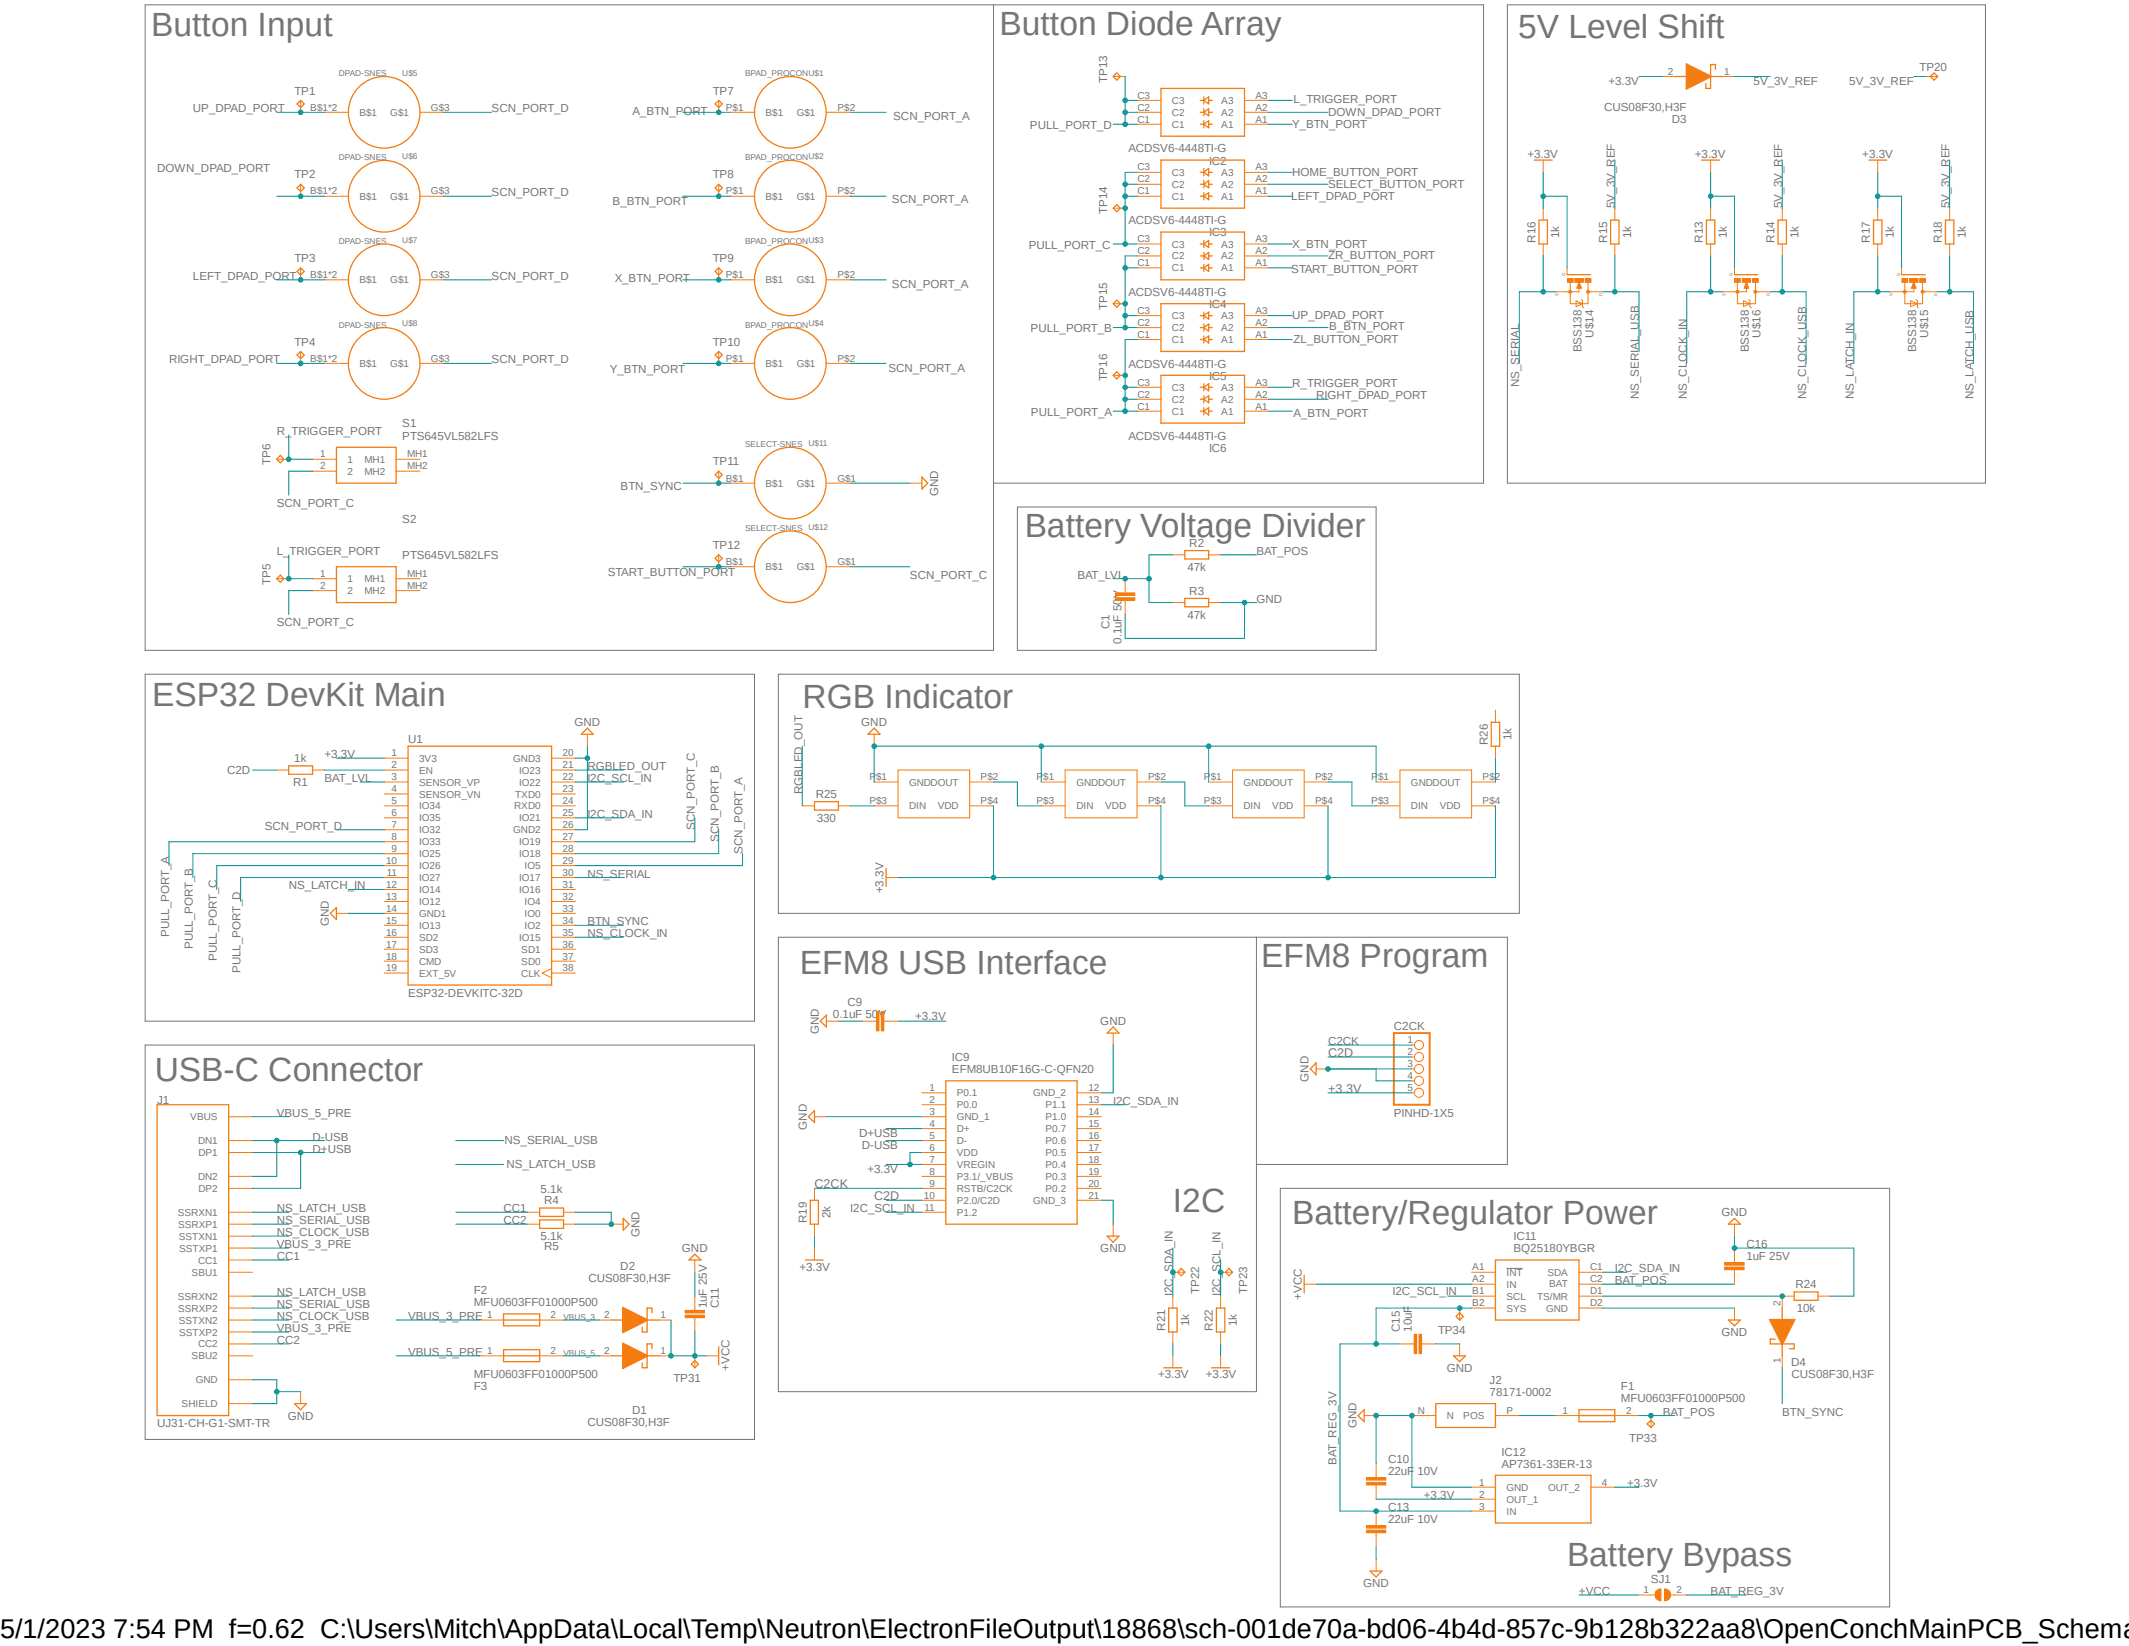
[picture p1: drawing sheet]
<svg xmlns="http://www.w3.org/2000/svg" width="279mm" height="216mm" viewBox="0 0 279 216" stroke-linecap="round" stroke-linejoin="round" font-family="sans-serif">
<defs><g id="words">
<g font-size="4.4" fill="#757575">
<text x="19.9" y="4.7">Button Input</text>
<text x="131.2" y="4.6">Button Diode Array</text>
<text x="199.2" y="5">5V Level Shift</text>
<text x="134.5" y="70.4">Battery Voltage Divider</text>
<text x="20" y="92.7">ESP32 DevKit Main</text>
<text x="105.3" y="92.8">RGB Indicator</text>
<text x="105" y="127.8">EFM8 USB Interface</text>
<text x="165.5" y="126.9">EFM8 Program</text>
<text x="20.3" y="141.8">USB-C Connector</text>
<text x="153.9" y="159">I2C</text>
<text x="169.6" y="160.6">Battery/Regulator Power</text>
<text x="205.7" y="205.4">Battery Bypass</text>
</g>
<text font-size="3.6" x="0" y="214.9">5/1/2023 7:54 PM f=0.62 C:\Users\Mitch\AppData\Local\Temp\Neutron\ElectronFileOutput\18868\sch-001de70a-bd06-4b4d-857c-9b128b322aa8\OpenConchMainPCB_Schema</text>
<g font-size="1.7" fill="#757575">
<text x="174.3" y="143.3">+3.3V</text>
<text x="174.3" y="138.6">C2D</text>
<text x="106.9" y="155.9">C2CK</text>
<text x="114.7" y="157.4">C2D</text>
</g>
<g font-size="1.5" fill="#757575">
<text x="145.3" y="10.8" transform="rotate(-90 145.3 10.8)">TP13</text>
<text x="211.1" y="11.1">+3.3V</text>
<text x="230.1" y="11.1">5V_3V_REF</text>
<text x="242.7" y="11.1">5V_3V_REF</text>
<text x="251.9" y="9.3">TP20</text>
<text x="25.3" y="14.7">UP_DPAD_PORT</text>
<text x="38.7" y="12.4">TP1</text>
<text x="64.5" y="14.7">SCN_PORT_D</text>
<text x="83" y="15.1">A_BTN_PORT</text>
<text x="93.6" y="12.4">TP7</text>
<text x="117.2" y="15.7">SCN_PORT_A</text>
<text x="135.2" y="16.9">PULL_PORT_D</text>
<text x="169.6" y="16.8">Y_BTN_PORT</text>
<text x="169.8" y="13.5">L_TRIGGER_PORT</text>
<text x="174.3" y="15.2">DOWN_DPAD_PORT</text>
<text x="210.5" y="14.5">CUS08F30,H3F</text>
<text x="219.4" y="16.1">D3</text>
<text x="20.6" y="22.6">DOWN_DPAD_PORT</text>
<text x="38.7" y="23.4">TP2</text>
<text x="93.6" y="23.4">TP8</text>
<text x="148.1" y="20">ACDSV6-4448TI-G</text>
<text x="158.7" y="21.6">IC2</text>
<text x="169.6" y="23.1">HOME_BUTTON_PORT</text>
<text x="200.4" y="20.7">+3.3V</text>
<text x="222.4" y="20.7">+3.3V</text>
<text x="244.4" y="20.7">+3.3V</text>
<text x="64.5" y="25.7">SCN_PORT_D</text>
<text x="80.4" y="26.8">B_BTN_PORT</text>
<text x="117.1" y="26.7">SCN_PORT_A</text>
<text x="145.3" y="28.1" transform="rotate(-90 145.3 28.1)">TP14</text>
<text x="148.1" y="29.4">ACDSV6-4448TI-G</text>
<text x="169.5" y="26.2">LEFT_DPAD_PORT</text>
<text x="174.3" y="24.6">SELECT_BUTTON_PORT</text>
<text x="211.9" y="27.3" transform="rotate(-90 211.9 27.3)">5V_3V_REF</text>
<text x="233.9" y="27.3" transform="rotate(-90 233.9 27.3)">5V_3V_REF</text>
<text x="255.9" y="27.3" transform="rotate(-90 255.9 27.3)">5V_3V_REF</text>
<text x="38.7" y="34.3">TP3</text>
<text x="93.6" y="34.3">TP9</text>
<text x="135" y="32.6">PULL_PORT_C</text>
<text x="158.7" y="31">IC3</text>
<text x="169.5" y="35.8">START_BUTTON_PORT</text>
<text x="169.6" y="32.5">X_BTN_PORT</text>
<text x="174.3" y="34">ZR_BUTTON_PORT</text>
<text x="201.5" y="31.8" transform="rotate(-90 201.5 31.8)">R16</text>
<text x="204.6" y="31.2" transform="rotate(-90 204.6 31.2)">1k</text>
<text x="210.9" y="31.8" transform="rotate(-90 210.9 31.8)">R15</text>
<text x="214.1" y="31.2" transform="rotate(-90 214.1 31.2)">1k</text>
<text x="223.5" y="31.8" transform="rotate(-90 223.5 31.8)">R13</text>
<text x="226.6" y="31.2" transform="rotate(-90 226.6 31.2)">1k</text>
<text x="232.9" y="31.8" transform="rotate(-90 232.9 31.8)">R14</text>
<text x="236" y="31.2" transform="rotate(-90 236 31.2)">1k</text>
<text x="245.4" y="31.8" transform="rotate(-90 245.4 31.8)">R17</text>
<text x="248.5" y="31.2" transform="rotate(-90 248.5 31.2)">1k</text>
<text x="254.8" y="31.8" transform="rotate(-90 254.8 31.8)">R18</text>
<text x="258" y="31.2" transform="rotate(-90 258 31.2)">1k</text>
<text x="25.3" y="36.7">LEFT_DPAD_PORT</text>
<text x="64.5" y="36.7">SCN_PORT_D</text>
<text x="80.7" y="37">X_BTN_PORT</text>
<text x="117.1" y="37.8">SCN_PORT_A</text>
<text x="145.3" y="40.6" transform="rotate(-90 145.3 40.6)">TP15</text>
<text x="148.1" y="38.8">ACDSV6-4448TI-G</text>
<text x="158.7" y="40.4">IC4</text>
<text x="169.6" y="41.9">UP_DPAD_PORT</text>
<text x="22.2" y="47.7">RIGHT_DPAD_PORT</text>
<text x="38.7" y="45.3">TP4</text>
<text x="64.5" y="47.7">SCN_PORT_D</text>
<text x="93.6" y="45.3">TP10</text>
<text x="135.3" y="43.6">PULL_PORT_B</text>
<text x="169.8" y="45">ZL_BUTTON_PORT</text>
<text x="174.5" y="43.3">B_BTN_PORT</text>
<text x="207.6" y="46.2" transform="rotate(-90 207.6 46.2)">BSS138</text>
<text x="209.1" y="44.3" transform="rotate(-90 209.1 44.3)">U$14</text>
<text x="229.5" y="46.2" transform="rotate(-90 229.5 46.2)">BSS138</text>
<text x="231.1" y="44.3" transform="rotate(-90 231.1 44.3)">U$16</text>
<text x="251.5" y="46.2" transform="rotate(-90 251.5 46.2)">BSS138</text>
<text x="253" y="44.3" transform="rotate(-90 253 44.3)">U$15</text>
<text x="80.1" y="48.9">Y_BTN_PORT</text>
<text x="116.6" y="48.8">SCN_PORT_A</text>
<text x="145.3" y="50" transform="rotate(-90 145.3 50)">TP16</text>
<text x="148.1" y="48.2">ACDSV6-4448TI-G</text>
<text x="158.7" y="49.8">IC5</text>
<text x="169.6" y="50.8">R_TRIGGER_PORT</text>
<text x="172.7" y="52.4">RIGHT_DPAD_PORT</text>
<text x="199.4" y="50.8" transform="rotate(-90 199.4 50.8)">NS_SERIAL</text>
<text x="215.1" y="52.4" transform="rotate(-90 215.1 52.4)">NS_SERIAL_USB</text>
<text x="221.4" y="52.4" transform="rotate(-90 221.4 52.4)">NS_CLOCK_IN</text>
<text x="237" y="52.4" transform="rotate(-90 237 52.4)">NS_CLOCK_USB</text>
<text x="243.3" y="52.4" transform="rotate(-90 243.3 52.4)">NS_LATCH_IN</text>
<text x="259" y="52.4" transform="rotate(-90 259 52.4)">NS_LATCH_USB</text>
<text x="36.3" y="57.1">R_TRIGGER_PORT</text>
<text x="52.8" y="57.7">PTS645VL582LFS</text>
<text x="52.8" y="56">S1</text>
<text x="135.3" y="54.6">PULL_PORT_A</text>
<text x="148.1" y="57.7">ACDSV6-4448TI-G</text>
<text x="158.7" y="59.2">IC6</text>
<text x="169.8" y="54.7">A_BTN_PORT</text>
<text x="35.5" y="61" transform="rotate(-90 35.5 61)">TP6</text>
<text x="81.4" y="64.3">BTN_SYNC</text>
<text x="93.6" y="61">TP11</text>
<text x="123.1" y="65.1" transform="rotate(-90 123.1 65.1)">GND</text>
<text x="36.3" y="66.5">SCN_PORT_C</text>
<text x="52.8" y="68.6">S2</text>
<text x="93.6" y="72">TP12</text>
<text x="156.1" y="71.8">R2</text>
<text x="35.5" y="76.7" transform="rotate(-90 35.5 76.7)">TP5</text>
<text x="36.3" y="72.8">L_TRIGGER_PORT</text>
<text x="52.8" y="73.3">PTS645VL582LFS</text>
<text x="79.8" y="75.6">START_BUTTON_PORT</text>
<text x="119.4" y="75.9">SCN_PORT_C</text>
<text x="141.4" y="75.9">BAT_LVL</text>
<text x="155.8" y="74.9">47k</text>
<text x="164.9" y="72.8">BAT_POS</text>
<text x="36.3" y="82.2">SCN_PORT_C</text>
<text x="145.6" y="82.5" transform="rotate(-90 145.6 82.5)">C1</text>
<text x="155.8" y="81.2">47k</text>
<text x="156.1" y="78">R3</text>
<text x="164.9" y="79">GND</text>
<text x="147.2" y="84.5" transform="rotate(-90 147.2 84.5)">0.1uF 50V</text>
<text x="75.4" y="95.3">GND</text>
<text x="113" y="95.3">GND</text>
<text x="29.8" y="101.5">C2D</text>
<text x="38.6" y="100">1k</text>
<text x="42.6" y="99.4">+3.3V</text>
<text x="53.6" y="97.5">U1</text>
<text x="77.1" y="101">RGBLED_OUT</text>
<text x="195.2" y="97.7" transform="rotate(-90 195.2 97.7)">R26</text>
<text x="198.4" y="97.1" transform="rotate(-90 198.4 97.1)">1k</text>
<text x="38.5" y="103.1">R1</text>
<text x="42.6" y="102.6">BAT_LVL</text>
<text x="77.1" y="107.3">I2C_SDA_IN</text>
<text x="77.1" y="102.6">I2C_SCL_IN</text>
<text x="105.3" y="104.1" transform="rotate(-90 105.3 104.1)">RGBLED_OUT</text>
<text x="107.1" y="104.7">R25</text>
<text x="107.2" y="107.8">330</text>
<text x="34.8" y="108.8">SCN_PORT_D</text>
<text x="91.2" y="108.8" transform="rotate(-90 91.2 108.8)">SCN_PORT_C</text>
<text x="94.3" y="110.4" transform="rotate(-90 94.3 110.4)">SCN_PORT_B</text>
<text x="97.5" y="112" transform="rotate(-90 97.5 112)">SCN_PORT_A</text>
<text x="37.9" y="116.7">NS_LATCH_IN</text>
<text x="77.1" y="115.1">NS_SERIAL</text>
<text x="116" y="117.2" transform="rotate(-90 116 117.2)">+3.3V</text>
<text x="22.2" y="122.9" transform="rotate(-90 22.2 122.9)">PULL_PORT_A</text>
<text x="25.3" y="124.5" transform="rotate(-90 25.3 124.5)">PULL_PORT_B</text>
<text x="43.1" y="121.5" transform="rotate(-90 43.1 121.5)">GND</text>
<text x="77.1" y="121.4">BTN_SYNC</text>
<text x="77.1" y="122.9">NS_CLOCK_IN</text>
<text x="28.4" y="126.1" transform="rotate(-90 28.4 126.1)">PULL_PORT_C</text>
<text x="31.6" y="127.6" transform="rotate(-90 31.6 127.6)">PULL_PORT_D</text>
<text x="53.6" y="130.8">ESP32-DEVKITC-32D</text>
<text x="111.2" y="131.9">C9</text>
<text x="107.4" y="135.6" transform="rotate(-90 107.4 135.6)">GND</text>
<text x="109.3" y="133.5">0.1uF 50V</text>
<text x="120.1" y="133.8">+3.3V</text>
<text x="144.4" y="134.5">GND</text>
<text x="174.3" y="137.1">C2CK</text>
<text x="182.9" y="135.1">C2CK</text>
<text x="124.9" y="140.8">EFM8UB10F16G-C-QFN20</text>
<text x="124.9" y="139.2">IC9</text>
<text x="171.7" y="141.9" transform="rotate(-90 171.7 141.9)">GND</text>
<text x="20.6" y="144.9">J1</text>
<text x="36.3" y="146.5">VBUS_5_PRE</text>
<text x="41" y="149.6">D-USB</text>
<text x="105.9" y="148.2" transform="rotate(-90 105.9 148.2)">GND</text>
<text x="112.7" y="149.1">D+USB</text>
<text x="146.1" y="144.9">I2C_SDA_IN</text>
<text x="182.9" y="146.5">PINHD-1X5</text>
<text x="41" y="151.2">D+USB</text>
<text x="66.2" y="150.1">NS_SERIAL_USB</text>
<text x="66.5" y="153.2">NS_LATCH_USB</text>
<text x="113.1" y="150.7">D-USB</text>
<text x="113.8" y="153.8">+3.3V</text>
<text x="36.3" y="160.6">NS_SERIAL_USB</text>
<text x="36.3" y="159">NS_LATCH_USB</text>
<text x="66.1" y="159">CC1</text>
<text x="66.1" y="160.6">CC2</text>
<text x="71" y="156.4">5.1k</text>
<text x="71.4" y="158">R4</text>
<text x="105.9" y="160.4" transform="rotate(-90 105.9 160.4)">R19</text>
<text x="109" y="159.8" transform="rotate(-90 109 159.8)">2k</text>
<text x="111.6" y="159">I2C_SCL_IN</text>
<text x="225.9" y="159.6">GND</text>
<text x="36.3" y="165.3">CC1</text>
<text x="36.3" y="162.1">NS_CLOCK_USB</text>
<text x="36.3" y="163.7">VBUS_3_PRE</text>
<text x="71" y="162.7">5.1k</text>
<text x="71.4" y="164">R5</text>
<text x="81.4" y="166.6">D2</text>
<text x="83.9" y="162.3" transform="rotate(-90 83.9 162.3)">GND</text>
<text x="89.5" y="164.3">GND</text>
<text x="104.9" y="166.7">+3.3V</text>
<text x="144.4" y="164.3">GND</text>
<text x="198.6" y="164.3">BQ25180YBGR</text>
<text x="198.6" y="162.7">IC11</text>
<text x="211.9" y="166.9">I2C_SDA_IN</text>
<text x="229.2" y="165.3">1uF 25V</text>
<text x="229.2" y="163.7">C16</text>
<text x="36.3" y="171.6">NS_SERIAL_USB</text>
<text x="36.3" y="170">NS_LATCH_USB</text>
<text x="36.3" y="173.1">NS_CLOCK_USB</text>
<text x="53.6" y="173.1">VBUS_3_PRE</text>
<text x="62.2" y="171.3">MFU0603FF01000P500</text>
<text x="62.2" y="169.8">F2</text>
<text x="77.2" y="168.2">CUS08F30,H3F</text>
<text x="92.8" y="171.6" transform="rotate(-90 92.8 171.6)">1uF 25V</text>
<text x="94.3" y="171.6" transform="rotate(-90 94.3 171.6)">C11</text>
<text x="153.9" y="170" transform="rotate(-90 153.9 170)">I2C_SDA_IN</text>
<text x="156" y="173.9" transform="rotate(-90 156 173.9)">1k</text>
<text x="157.4" y="169.7" transform="rotate(-90 157.4 169.7)">TP22</text>
<text x="160.2" y="170" transform="rotate(-90 160.2 170)">I2C_SCL_IN</text>
<text x="162.3" y="173.9" transform="rotate(-90 162.3 173.9)">1k</text>
<text x="163.7" y="169.7" transform="rotate(-90 163.7 169.7)">TP23</text>
<text x="170.9" y="170.5" transform="rotate(-90 170.9 170.5)">+VCC</text>
<text x="182.8" y="169.8">I2C_SCL_IN</text>
<text x="211.9" y="168.4">BAT_POS</text>
<text x="235.6" y="169">R24</text>
<text x="235.8" y="172.1">10k</text>
<text x="36.3" y="176.3">CC2</text>
<text x="36.3" y="174.7">VBUS_3_PRE</text>
<text x="53.6" y="177.8">VBUS_5_PRE</text>
<text x="95.8" y="179.8" transform="rotate(-90 95.8 179.8)">+VCC</text>
<text x="152.9" y="174.5" transform="rotate(-90 152.9 174.5)">R21</text>
<text x="159.2" y="174.5" transform="rotate(-90 159.2 174.5)">R22</text>
<text x="183.7" y="174.7" transform="rotate(-90 183.7 174.7)">C15</text>
<text x="185.3" y="174.7" transform="rotate(-90 185.3 174.7)">10uF</text>
<text x="188.7" y="175">TP34</text>
<text x="189.9" y="180">GND</text>
<text x="225.9" y="175.3">GND</text>
<text x="235.1" y="179.2">D4</text>
<text x="62.2" y="180.7">MFU0603FF01000P500</text>
<text x="62.2" y="182.3">F3</text>
<text x="83" y="185.5">D1</text>
<text x="88.4" y="181.3">TP31</text>
<text x="152" y="180.8">+3.3V</text>
<text x="158.2" y="180.8">+3.3V</text>
<text x="195.5" y="183.1">78171-0002</text>
<text x="195.5" y="181.5">J2</text>
<text x="212.7" y="183.9">MFU0603FF01000P500</text>
<text x="212.7" y="182.3">F1</text>
<text x="218.2" y="185.7">BAT_POS</text>
<text x="233.9" y="185.7">BTN_SYNC</text>
<text x="235.1" y="180.7">CUS08F30,H3F</text>
<text x="20.6" y="187.2">UJ31-CH-G1-SMT-TR</text>
<text x="37.8" y="186.2">GND</text>
<text x="77.1" y="187">CUS08F30,H3F</text>
<text x="178" y="187.4" transform="rotate(-90 178 187.4)">GND</text>
<text x="182.2" y="191.9">C10</text>
<text x="197.1" y="190.9">IC12</text>
<text x="213.8" y="189.1">TP33</text>
<text x="175.4" y="192.1" transform="rotate(-90 175.4 192.1)">BAT_REG_3V</text>
<text x="182.2" y="193.5">22uF 10V</text>
<text x="186.9" y="196.6">+3.3V</text>
<text x="197.1" y="192.5">AP7361-33ER-13</text>
<text x="213.5" y="195.1">+3.3V</text>
<text x="182.2" y="199.8">22uF 10V</text>
<text x="182.2" y="198.2">C13</text>
<text x="178.9" y="208.2">GND</text>
<text x="207.2" y="209.2">+VCC</text>
<text x="216.7" y="207.6">SJ1</text>
<text x="224.5" y="209.2">BAT_REG_3V</text>
</g>
<g font-size="1.3" fill="#757575">
<text x="218.9" y="9.8">2</text>
<text x="226.3" y="9.8">1</text>
<text x="40.7" y="14.5">B$1*2</text>
<text x="47.2" y="15.2">B$1</text>
<text x="51.2" y="15.2">G$1</text>
<text x="56.6" y="14.5">G$3</text>
<text x="95.3" y="14.5">P$1</text>
<text x="100.5" y="15.2">B$1</text>
<text x="104.6" y="15.2">G$1</text>
<text x="109.9" y="14.5">P$2</text>
<text x="149.3" y="16.1">C1</text>
<text x="149.3" y="14.5">C2</text>
<text x="149.3" y="13">C3</text>
<text x="153.8" y="16.8">C1</text>
<text x="153.8" y="15.2">C2</text>
<text x="153.8" y="13.6">C3</text>
<text x="160.3" y="16.8">A1</text>
<text x="160.3" y="15.2">A2</text>
<text x="160.3" y="13.6">A3</text>
<text x="164.8" y="16.1">A1</text>
<text x="164.8" y="14.5">A2</text>
<text x="164.8" y="13">A3</text>
<text x="149.3" y="23.9">C2</text>
<text x="149.3" y="22.4">C3</text>
<text x="153.8" y="23.1">C3</text>
<text x="160.3" y="23">A3</text>
<text x="164.8" y="23.9">A2</text>
<text x="164.8" y="22.4">A3</text>
<text x="40.7" y="25.5">B$1*2</text>
<text x="47.2" y="26.2">B$1</text>
<text x="51.2" y="26.2">G$1</text>
<text x="56.6" y="25.5">G$3</text>
<text x="95.3" y="25.5">P$1</text>
<text x="100.5" y="26.2">B$1</text>
<text x="104.6" y="26.2">G$1</text>
<text x="109.9" y="25.5">P$2</text>
<text x="149.3" y="25.5">C1</text>
<text x="153.8" y="26.2">C1</text>
<text x="153.8" y="24.6">C2</text>
<text x="160.3" y="26.2">A1</text>
<text x="160.3" y="24.6">A2</text>
<text x="164.8" y="25.5">A1</text>
<text x="149.3" y="34.9">C1</text>
<text x="149.3" y="33.4">C2</text>
<text x="149.3" y="31.8">C3</text>
<text x="153.8" y="35.6">C1</text>
<text x="153.8" y="34">C2</text>
<text x="153.8" y="32.5">C3</text>
<text x="160.3" y="35.6">A1</text>
<text x="160.3" y="34">A2</text>
<text x="160.3" y="32.5">A3</text>
<text x="164.8" y="34.9">A1</text>
<text x="164.8" y="33.4">A2</text>
<text x="164.8" y="31.8">A3</text>
<text x="40.7" y="36.5">B$1*2</text>
<text x="47.2" y="37.2">B$1</text>
<text x="51.2" y="37.2">G$1</text>
<text x="56.6" y="36.5">G$3</text>
<text x="95.3" y="36.5">P$1</text>
<text x="100.5" y="37.2">B$1</text>
<text x="104.6" y="37.2">G$1</text>
<text x="109.9" y="36.5">P$2</text>
<text x="149.3" y="41.2">C3</text>
<text x="153.8" y="41.9">C3</text>
<text x="160.3" y="41.9">A3</text>
<text x="164.8" y="41.2">A3</text>
<text x="40.7" y="47.5">B$1*2</text>
<text x="56.6" y="47.5">G$3</text>
<text x="95.3" y="47.5">P$1</text>
<text x="109.9" y="47.5">P$2</text>
<text x="149.3" y="44.3">C1</text>
<text x="149.3" y="42.8">C2</text>
<text x="153.8" y="45">C1</text>
<text x="153.8" y="43.4">C2</text>
<text x="160.3" y="45">A1</text>
<text x="160.3" y="43.4">A2</text>
<text x="164.8" y="44.3">A1</text>
<text x="164.8" y="42.8">A2</text>
<text x="47.2" y="48.1">B$1</text>
<text x="51.2" y="48.1">G$1</text>
<text x="100.5" y="48.1">B$1</text>
<text x="104.6" y="48.1">G$1</text>
<text x="149.3" y="53.7">C1</text>
<text x="149.3" y="52.2">C2</text>
<text x="149.3" y="50.6">C3</text>
<text x="153.8" y="52.8">C2</text>
<text x="153.8" y="51.3">C3</text>
<text x="160.3" y="52.8">A2</text>
<text x="160.3" y="51.3">A3</text>
<text x="164.8" y="53.7">A1</text>
<text x="164.8" y="52.2">A2</text>
<text x="164.8" y="50.6">A3</text>
<text x="42" y="60">1</text>
<text x="53.4" y="60">MH1</text>
<text x="153.8" y="54.4">C1</text>
<text x="160.3" y="54.4">A1</text>
<text x="42" y="61.6">2</text>
<text x="45.6" y="60.7">1</text>
<text x="45.6" y="62.3">2</text>
<text x="47.8" y="60.7">MH1</text>
<text x="47.8" y="62.3">MH2</text>
<text x="53.4" y="61.6">MH2</text>
<text x="95.3" y="63.2">B$1</text>
<text x="100.5" y="63.8">B$1</text>
<text x="104.6" y="63.8">G$1</text>
<text x="109.9" y="63.2">G$1</text>
<text x="42" y="75.7">1</text>
<text x="42" y="77.3">2</text>
<text x="45.6" y="76.4">1</text>
<text x="45.6" y="77.9">2</text>
<text x="47.8" y="76.4">MH1</text>
<text x="47.8" y="77.9">MH2</text>
<text x="53.4" y="75.7">MH1</text>
<text x="53.4" y="77.3">MH2</text>
<text x="95.3" y="74.1">B$1</text>
<text x="100.5" y="74.8">B$1</text>
<text x="104.6" y="74.8">G$1</text>
<text x="109.9" y="74.1">G$1</text>
<text x="51.4" y="99.2">1</text>
<text x="51.4" y="100.8">2</text>
<text x="55" y="99.9">3V3</text>
<text x="55" y="101.5">EN</text>
<text x="67.4" y="99.9">GND3</text>
<text x="68.1" y="101.5">IO23</text>
<text x="73.8" y="100.8">21</text>
<text x="73.8" y="99.2">20</text>
<text x="51.4" y="102.4">3</text>
<text x="51.4" y="103.9">4</text>
<text x="51.4" y="105.5">5</text>
<text x="51.4" y="107.1">6</text>
<text x="55" y="103">SENSOR_VP</text>
<text x="55" y="104.6">SENSOR_VN</text>
<text x="55" y="106.2">IO34</text>
<text x="55" y="107.7">IO35</text>
<text x="67.5" y="106.2">RXD0</text>
<text x="67.6" y="104.6">TXD0</text>
<text x="68.1" y="107.7">IO21</text>
<text x="68.1" y="103">IO22</text>
<text x="73.8" y="107.1">25</text>
<text x="73.8" y="105.5">24</text>
<text x="73.8" y="103.9">23</text>
<text x="73.8" y="102.4">22</text>
<text x="114.1" y="105.5">P$3</text>
<text x="114.1" y="102.4">P$1</text>
<text x="119.3" y="106.2">DIN</text>
<text x="119.3" y="103">GNDDOUT</text>
<text x="123.1" y="106.2">VDD</text>
<text x="128.7" y="102.4">P$2</text>
<text x="128.7" y="105.5">P$4</text>
<text x="136" y="105.5">P$3</text>
<text x="136" y="102.4">P$1</text>
<text x="141.3" y="106.2">DIN</text>
<text x="141.3" y="103">GNDDOUT</text>
<text x="145" y="106.2">VDD</text>
<text x="150.7" y="102.4">P$2</text>
<text x="150.7" y="105.5">P$4</text>
<text x="158" y="105.5">P$3</text>
<text x="158" y="102.4">P$1</text>
<text x="163.2" y="106.2">DIN</text>
<text x="163.2" y="103">GNDDOUT</text>
<text x="167" y="106.2">VDD</text>
<text x="172.6" y="102.4">P$2</text>
<text x="172.6" y="105.5">P$4</text>
<text x="180" y="105.5">P$3</text>
<text x="180" y="102.4">P$1</text>
<text x="185.2" y="106.2">DIN</text>
<text x="185.2" y="103">GNDDOUT</text>
<text x="188.9" y="106.2">VDD</text>
<text x="194.6" y="102.4">P$2</text>
<text x="194.6" y="105.5">P$4</text>
<text x="50.7" y="113.3">10</text>
<text x="51.4" y="108.6">7</text>
<text x="51.4" y="110.2">8</text>
<text x="51.4" y="111.8">9</text>
<text x="55" y="109.3">IO32</text>
<text x="55" y="110.9">IO33</text>
<text x="55" y="112.4">IO25</text>
<text x="67.4" y="109.3">GND2</text>
<text x="68.1" y="112.4">IO18</text>
<text x="68.1" y="110.9">IO19</text>
<text x="73.8" y="113.3">29</text>
<text x="73.8" y="111.8">28</text>
<text x="73.8" y="110.2">27</text>
<text x="73.8" y="108.6">26</text>
<text x="50.7" y="116.5">12</text>
<text x="50.7" y="118">13</text>
<text x="50.7" y="119.6">14</text>
<text x="50.8" y="114.9">11</text>
<text x="55" y="114">IO26</text>
<text x="55" y="115.6">IO27</text>
<text x="55" y="117.1">IO14</text>
<text x="55" y="118.7">IO12</text>
<text x="68.1" y="117.1">IO16</text>
<text x="68.1" y="115.6">IO17</text>
<text x="68.8" y="118.7">IO4</text>
<text x="68.8" y="114">IO5</text>
<text x="73.8" y="119.6">33</text>
<text x="73.8" y="118">32</text>
<text x="73.8" y="116.5">31</text>
<text x="73.8" y="114.9">30</text>
<text x="50.7" y="121.2">15</text>
<text x="50.7" y="122.7">16</text>
<text x="50.7" y="124.3">17</text>
<text x="50.7" y="125.9">18</text>
<text x="55" y="120.3">GND1</text>
<text x="55" y="121.8">IO13</text>
<text x="55" y="123.4">SD2</text>
<text x="55" y="125">SD3</text>
<text x="68.1" y="123.4">IO15</text>
<text x="68.4" y="125">SD1</text>
<text x="68.8" y="121.8">IO2</text>
<text x="68.8" y="120.3">IO0</text>
<text x="73.8" y="125.9">37</text>
<text x="73.8" y="124.3">36</text>
<text x="73.8" y="122.7">35</text>
<text x="73.8" y="121.2">34</text>
<text x="50.7" y="127.4">19</text>
<text x="55" y="126.6">CMD</text>
<text x="55" y="128.1">EXT_5V</text>
<text x="68.4" y="128.1">CLK</text>
<text x="68.4" y="126.5">SD0</text>
<text x="73.8" y="127.4">38</text>
<text x="184.7" y="136.9">1</text>
<text x="122" y="143.1">1</text>
<text x="125.6" y="143.8">P0.1</text>
<text x="135.6" y="143.8">GND_2</text>
<text x="142.8" y="143.1">12</text>
<text x="184.7" y="138.4">2</text>
<text x="184.7" y="140">3</text>
<text x="184.7" y="141.6">4</text>
<text x="184.7" y="143.1">5</text>
<text x="25" y="146.9">VBUS</text>
<text x="122" y="144.7">2</text>
<text x="122" y="146.3">3</text>
<text x="122" y="147.8">4</text>
<text x="122" y="149.4">5</text>
<text x="125.6" y="145.4">P0.0</text>
<text x="125.6" y="146.9">GND_1</text>
<text x="125.6" y="148.5">D+</text>
<text x="137.2" y="145.4">P1.1</text>
<text x="137.2" y="146.9">P1.0</text>
<text x="137.2" y="148.5">P0.7</text>
<text x="142.8" y="144.7">13</text>
<text x="142.8" y="146.3">14</text>
<text x="142.8" y="147.8">15</text>
<text x="142.8" y="149.4">16</text>
<text x="26" y="150.1">DN1</text>
<text x="26" y="154.8">DN2</text>
<text x="26" y="151.6">DP1</text>
<text x="122" y="151">6</text>
<text x="122" y="152.5">7</text>
<text x="122" y="154.1">8</text>
<text x="122" y="155.7">9</text>
<text x="125.6" y="150.1">D-</text>
<text x="125.6" y="151.6">VDD</text>
<text x="125.6" y="153.2">VREGIN</text>
<text x="125.6" y="154.8">P3.1/_VBUS</text>
<text x="137.2" y="150.1">P0.6</text>
<text x="137.2" y="151.6">P0.5</text>
<text x="137.2" y="153.2">P0.4</text>
<text x="137.2" y="154.8">P0.3</text>
<text x="142.8" y="151">17</text>
<text x="142.8" y="152.5">18</text>
<text x="142.8" y="154.1">19</text>
<text x="142.8" y="155.7">20</text>
<text x="23.3" y="159.5">SSRXN1</text>
<text x="23.4" y="161">SSRXP1</text>
<text x="26" y="156.3">DP2</text>
<text x="121.2" y="157.2">10</text>
<text x="121.3" y="158.8">11</text>
<text x="125.6" y="156.3">RSTB/C2CK</text>
<text x="125.6" y="157.9">P2.0/C2D</text>
<text x="125.6" y="159.5">P1.2</text>
<text x="135.6" y="157.9">GND_3</text>
<text x="137.2" y="156.3">P0.2</text>
<text x="142.8" y="157.2">21</text>
<text x="23.5" y="162.6">SSTXN1</text>
<text x="23.5" y="164.2">SSTXP1</text>
<text x="25.1" y="167.3">SBU1</text>
<text x="26" y="165.7">CC1</text>
<text x="193.2" y="166.6">A1</text>
<text x="197.7" y="167.3">INT</text>
<text x="203.1" y="167.3">SDA</text>
<text x="208.7" y="166.6">C1</text>
<text x="23.3" y="170.5">SSRXN2</text>
<text x="23.4" y="172">SSRXP2</text>
<text x="23.5" y="173.6">SSTXN2</text>
<text x="63.9" y="172.9">1</text>
<text x="72.3" y="172.9">2</text>
<text x="79.3" y="172.9">2</text>
<text x="86.7" y="172.9">1</text>
<text x="193.2" y="168.2">A2</text>
<text x="193.2" y="169.8">B1</text>
<text x="193.2" y="171.3">B2</text>
<text x="197.7" y="168.9">IN</text>
<text x="197.7" y="170.5">SCL</text>
<text x="197.7" y="172">SYS</text>
<text x="201.7" y="170.5">TS/MR</text>
<text x="202.9" y="172">GND</text>
<text x="203.3" y="168.9">BAT</text>
<text x="208.7" y="168.2">C2</text>
<text x="208.7" y="169.8">D1</text>
<text x="208.7" y="171.3">D2</text>
<text x="233.7" y="171.3" transform="rotate(-90 233.7 171.3)">2</text>
<text x="23.5" y="175.2">SSTXP2</text>
<text x="25.1" y="178.3">SBU2</text>
<text x="26" y="176.7">CC2</text>
<text x="63.9" y="177.6">1</text>
<text x="72.3" y="177.6">2</text>
<text x="79.3" y="177.6">2</text>
<text x="86.7" y="177.6">1</text>
<text x="233.7" y="178.8" transform="rotate(-90 233.7 178.8)">1</text>
<text x="23.8" y="184.6">SHIELD</text>
<text x="25.7" y="181.4">GND</text>
<text x="186.1" y="185.5">N</text>
<text x="197.7" y="185.5">P</text>
<text x="205.1" y="185.5">1</text>
<text x="213.4" y="185.5">2</text>
<text x="189.9" y="186.1">N</text>
<text x="192" y="186.1">POS</text>
<text x="194.1" y="194.9">1</text>
<text x="194.1" y="196.4">2</text>
<text x="194.1" y="198">3</text>
<text x="197.7" y="195.5">GND</text>
<text x="197.7" y="197.1">OUT_1</text>
<text x="203.2" y="195.5">OUT_2</text>
<text x="210.2" y="194.9">4</text>
<text x="197.7" y="198.7">IN</text>
<text x="215.7" y="209">1</text>
<text x="220" y="209">2</text>
</g>
<g font-size="1.1" fill="#757575">
<text x="44.4" y="10">DPAD-SNES</text>
<text x="52.8" y="9.9">U$5</text>
<text x="97.8" y="10">BPAD_PROCONU$1</text>
<text x="44.4" y="21">DPAD-SNES</text>
<text x="52.8" y="20.9">U$6</text>
<text x="97.8" y="21">BPAD_PROCONU$2</text>
<text x="44.4" y="32">DPAD-SNES</text>
<text x="52.8" y="31.8">U$7</text>
<text x="97.8" y="32">BPAD_PROCONU$3</text>
<text x="44.4" y="43">DPAD-SNES</text>
<text x="52.8" y="42.8">U$8</text>
<text x="97.8" y="43">BPAD_PROCONU$4</text>
<text x="97.8" y="58.7">SELECT-SNES U$11</text>
<text x="97.8" y="69.6">SELECT-SNES U$12</text>
<text x="74" y="173.1">VBUS_3</text>
<text x="74" y="177.8">VBUS_5</text>
</g>
<g font-size=".6" fill="#757575">
<text x="204.5" y="38.8" transform="rotate(-90 204.5 38.8)">S</text>
<text x="205.4" y="36.2" transform="rotate(-90 205.4 36.2)">G</text>
<text x="210.3" y="38.8" transform="rotate(-90 210.3 38.8)">D</text>
<text x="226.5" y="38.8" transform="rotate(-90 226.5 38.8)">S</text>
<text x="227.4" y="36.2" transform="rotate(-90 227.4 36.2)">G</text>
<text x="232.3" y="38.8" transform="rotate(-90 232.3 38.8)">D</text>
<text x="248.4" y="38.8" transform="rotate(-90 248.4 38.8)">S</text>
<text x="249.4" y="36.2" transform="rotate(-90 249.4 36.2)">G</text>
<text x="254.2" y="38.8" transform="rotate(-90 254.2 38.8)">D</text>
</g>
</g></defs>
<path d="M18.8 0l241.8 210.9M260.6 0l-241.8 210.9" fill="none" stroke="#fff" stroke-width=".13"/>
<path d="M130.4 .6v84.7h-111.4v-84.7h175.7v62.8h-64.3M197.8 .6h62.8v62.8h-62.8zM133.5 66.5h47.1v18.8h-47.1zM19 88.4h80v45.5h-80zM102.2 88.4h97.2v31.4h-97.2zM19 137.1h80v51.7h-80zM164.9 122.9v59.6h-62.7v-59.6h95.6v29.8h-32.9M168 155.9h80v54.9h-80zM197.7 166.4h2.1" fill="none" stroke="#757575" stroke-width=".13"/>
<g fill="none" stroke="#f57c10" stroke-width=".13">
<path d="M42.6 14.7h3.1M55.1 14.7h3.2M95.9 14.7h3.1M108.5 14.7h3.1M149.2 14.7h3.2M149.2 16.3h3.2M149.2 13.2h3.2M163.3 14.7h3.2M163.3 16.3h3.2M163.3 13.2h3.2M42.6 25.7h3.1M42.6 36.7h3.1"/>
<path d="M55.1 25.7h3.2M55.1 36.7h3.2M95.9 25.7h3.1M95.9 36.7h3.1M108.5 25.7h3.1M108.5 36.7h3.1M149.2 25.7h3.2M149.2 24.2h3.2M149.2 22.6h3.2M149.2 35.1h3.2M149.2 33.6h3.2M149.2 32h3.2"/>
<path d="M163.3 25.7h3.2M163.3 24.2h3.2M163.3 22.6h3.2M163.3 35.1h3.2M163.3 33.6h3.2M163.3 32h3.2M205.7 35.1v.9M206.1 37v2.8h2.3v-2.8M206.8 39.5l.9 .3-.9 .4zM207.2 37.7v.6h-1.5M207.2 37l.4 .8h-.7zM207.6 39.3l.1 .2v.7l.2 .2"/>
<path d="M208.4 38.3h.4M42.6 47.7h3.1M55.1 47.7h3.2M95.9 47.7h3.1M108.5 47.7h3.1M149.2 44.5h3.2M149.2 43h3.2M149.2 41.4h3.2M149.2 53.9h3.2M149.2 52.4h3.2M149.2 50.8h3.2M163.3 44.5h3.2"/>
<path d="M163.3 43h3.2M163.3 41.4h3.2M163.3 53.9h3.2M163.3 52.4h3.2M163.3 50.8h3.2M95.9 63.4h3.1M95.9 74.3h3.1M108.5 63.4h3.1M108.5 74.3h3.1M119.4 63.4h1.6M80.2 160.6h1.6"/>
</g>
<g fill="none" stroke="#f57c10" stroke-width=".17">
<path d="M152.4 11.6h10.9v6.3h-10.9zM157.5 16.3h.5M157.5 14.7h.5M157.5 13.2h.5M158 12.7v.9M158 14.3v.9M158 15.8v1M158 16.3l.6-.5v1zM158 13.2l.6-.5v.9zM158 14.7l.6-.4v.9zM158.6 16.3h.5M158.6 14.7h.5"/>
<path d="M158.6 13.2h.5M152.4 21h10.9v6.3h-10.9zM152.4 30.4h10.9v6.3h-10.9zM152.4 39.8h10.9v6.3h-10.9zM157.5 25.7h.5M157.5 24.2h.5M157.5 22.6h.5M157.5 35.1h.5M157.5 33.6h.5M157.5 32h.5M158 22.1v1M158 23.7v.9"/>
<path d="M158 25.3v.9M158 31.5v1M158 33.1v.9M158 34.7v.9M158 22.6l.6-.5v1zM158 24.2l.6-.5v.9zM158 25.7l.6-.4v.9zM158 32l.6-.5v1zM158 33.6l.6-.5v.9zM158 35.1l.6-.4v.9zM158.6 25.7h.5M158.6 24.2h.5"/>
<path d="M158.6 22.6h.5M158.6 35.1h.5M158.6 33.6h.5M158.6 32h.5M205.7 36h3M152.4 49.2h10.9v6.3h-10.9zM157.5 44.5h.5M157.5 43h.5M157.5 41.4h.5M157.5 53.9h.5M157.5 52.4h.5M157.5 50.8h.5"/>
<path d="M158 40.9v1M158 42.5v.9M158 44.1v.9M158 50.3v1M158 51.9v.9M158 53.5v.9M158 41.4l.6-.5v1zM158 43l.6-.5v.9zM158 44.5l.6-.4v.9zM158 50.8l.6-.5v1zM158 52.4l.6-.5v.9zM158 53.9l.6-.4v.9z"/>
<path d="M158.6 44.5h.5M158.6 43h.5M158.6 41.4h.5M158.6 53.9h.5M158.6 52.4h.5M158.6 50.8h.5M121 62.6l.8 .8-.8 .7zM81.8 159.8l.7 .8-.7 .8z"/>
<circle cx="50.4" cy="14.7" r="4.7"/>
<circle cx="103.7" cy="14.7" r="4.7"/>
<circle cx="50.4" cy="36.7" r="4.7"/>
<circle cx="50.4" cy="25.7" r="4.7"/>
<circle cx="103.7" cy="25.7" r="4.7"/>
<circle cx="103.7" cy="36.7" r="4.7"/>
<circle cx="50.4" cy="47.7" r="4.7"/>
<circle cx="103.7" cy="47.7" r="4.7"/>
<circle cx="103.7" cy="63.4" r="4.7"/>
<circle cx="103.7" cy="74.3" r="4.7"/>
</g>
<path d="M207.2 37.5v.2h-.1l.1-.5 .2 .5" fill="none" stroke="#f57c10" stroke-width=".21"/>
<path d="M205.9 38.1h.2h.1v.3l-.1 .1-.2-.1z" fill-rule="evenodd" fill="#f57c10"/>
<path d="M205.9 38.1h.2h.1v.3l-.1 .1-.2-.1z" fill="none" stroke="#f57c10" stroke-width=".13"/>
<circle cx="208.4" cy="38.3" r=".2" fill="#f57c10"/>
<circle cx="208.4" cy="38.3" r=".2" fill="none" stroke="#f57c10" stroke-width=".13"/>
<path d="M205.7 36.5h.8v.5h-.8z" fill-rule="evenodd" fill="#f57c10"/>
<path d="M205.7 36.5h.8v.5h-.8z" fill="none" stroke="#f57c10" stroke-width=".13"/>
<path d="M208 36.5h.8v.5h-.8z" fill-rule="evenodd" fill="#f57c10"/>
<path d="M208 36.5h.8v.5h-.8z" fill="none" stroke="#f57c10" stroke-width=".13"/>
<path d="M206.7 36.5h1.1v.5h-1.1z" fill-rule="evenodd" fill="#f57c10"/>
<path d="M204.1 38.3h1.6M206.7 36.5h1.1v.5h-1.1zM208.8 38.3h1.6M249.6 35.1v.9M250 37v2.8h2.3v-2.8M250.7 39.5l.9 .3-.9 .4zM251.2 37.7v.6h-1.6M251.2 37l.3 .8h-.7zM251.5 39.3l.1 .2v.7l.2 .2M252.3 38.3h.4" fill="none" stroke="#f57c10" stroke-width=".13"/>
<path d="M249.6 36h3" fill="none" stroke="#f57c10" stroke-width=".17"/>
<path d="M251.2 37.5v.2h-.2l.2-.5 .1 .5" fill="none" stroke="#f57c10" stroke-width=".21"/>
<path d="M249.8 38.1h.2l.2 .2-.2 .2-.2-.1z" fill-rule="evenodd" fill="#f57c10"/>
<path d="M249.8 38.1h.2l.2 .2-.2 .2-.2-.1z" fill="none" stroke="#f57c10" stroke-width=".13"/>
<path d="M252.2 38.1h.1h.2v.3l-.2 .1-.1-.1-.1-.1z" fill-rule="evenodd" fill="#f57c10"/>
<path d="M252.2 38.1h.1h.2v.3l-.2 .1-.1-.1-.1-.1z" fill="none" stroke="#f57c10" stroke-width=".13"/>
<path d="M249.6 36.5h.8v.5h-.8z" fill-rule="evenodd" fill="#f57c10"/>
<path d="M249.6 36.5h.8v.5h-.8z" fill="none" stroke="#f57c10" stroke-width=".13"/>
<path d="M251.9 36.5h.8v.5h-.8z" fill-rule="evenodd" fill="#f57c10"/>
<path d="M251.9 36.5h.8v.5h-.8z" fill="none" stroke="#f57c10" stroke-width=".13"/>
<path d="M250.6 36.5h1.1v.5h-1.1z" fill-rule="evenodd" fill="#f57c10"/>
<path d="M227.6 35.1v.9M228 37v2.8h2.4v-2.8M228.8 39.5l.9 .3-.9 .4zM229.2 37.7v.6h-1.6M229.2 37l.3 .8h-.6zM229.5 39.3l.2 .2v.7l.1 .2M230.4 38.3h.4M248 38.3h1.6M250.6 36.5h1.1v.5h-1.1zM252.7 38.3h1.6" fill="none" stroke="#f57c10" stroke-width=".13"/>
<path d="M227.6 36h3.1" fill="none" stroke="#f57c10" stroke-width=".17"/>
<path d="M229.2 37.5v.2h-.2l.2-.5 .2 .5" fill="none" stroke="#f57c10" stroke-width=".21"/>
<path d="M227.9 38.1h.1h.2v.3l-.2 .1-.1-.1-.1-.1z" fill-rule="evenodd" fill="#f57c10"/>
<path d="M227.9 38.1h.1h.2v.3l-.2 .1-.1-.1-.1-.1z" fill="none" stroke="#f57c10" stroke-width=".13"/>
<path d="M230.2 38.1h.2l.2 .2-.2 .2-.2-.1z" fill-rule="evenodd" fill="#f57c10"/>
<path d="M230.2 38.1h.2l.2 .2-.2 .2-.2-.1z" fill="none" stroke="#f57c10" stroke-width=".13"/>
<path d="M227.6 36.5h.8v.5h-.8z" fill-rule="evenodd" fill="#f57c10"/>
<path d="M227.6 36.5h.8v.5h-.8z" fill="none" stroke="#f57c10" stroke-width=".13"/>
<path d="M230 36.5h.8v.5h-.8z" fill-rule="evenodd" fill="#f57c10"/>
<path d="M230 36.5h.8v.5h-.8z" fill="none" stroke="#f57c10" stroke-width=".13"/>
<path d="M228.6 36.5h1.1v.5h-1.1z" fill-rule="evenodd" fill="#f57c10"/>
<g fill="none" stroke="#f57c10" stroke-width=".13">
<path d="M39.5 13.2v1.5M94.3 13.2v1.5M146.1 10h1.6M252.7 10h1.6M39.5 24.2v1.5M39.5 35.1v1.6M94.3 24.2v1.5M94.3 35.1v1.6M146.1 27.3h1.6M146.1 39.8h1.6M202.5 21v1.6M202.5 27.3v1.6"/>
<path d="M202.5 32v1.6M211.9 27.3v1.6M211.9 32v1.6M224.5 21v1.6M224.5 27.3v1.6M224.5 32v1.6M226.1 38.3h1.5M228.6 36.5h1.1v.5h-1.1zM230.8 38.3h1.5M233.9 27.3v1.6M233.9 32v1.6M246.4 21v1.6"/>
<path d="M246.4 27.3v1.6M246.4 32v1.6M255.9 27.3v1.6M255.9 32v1.6M39.5 46.1v1.6M94.3 46.1v1.6M146.1 49.2h1.6M94.3 61.8v1.6M94.3 72.8v1.5M50.4 99.4h3.2M72.4 99.4h3.1M77.1 96.3v1.6"/>
<path d="M114.7 96.3v1.6M196.3 93.1v1.6M196.3 97.9v1.5M44.2 119.8h1.5M50.4 107.3h3.2M50.4 101h3.2M50.4 105.7h3.2M50.4 102.6h3.2M50.4 115.1h3.2M50.4 104.1h3.2M50.4 108.8h3.2M50.4 110.4h3.2"/>
<path d="M50.4 112h3.2M50.4 113.5h3.2M50.4 116.7h3.2M50.4 118.2h3.2M50.4 119.8h3.2M72.4 107.3h3.1M72.4 101h3.1M72.4 105.7h3.1M72.4 102.6h3.1M72.4 115.1h3.1M72.4 104.1h3.1M72.4 108.8h3.1"/>
<path d="M72.4 110.4h3.1M72.4 112h3.1M72.4 113.5h3.1M72.4 116.7h3.1M72.4 118.2h3.1M72.4 119.8h3.1M105.3 105.7h1.6M110 105.7h1.6M114.7 105.7h3.2M114.7 102.6h3.2M116.3 115.1h1.6M117.9 101h9.4v6.3h-9.4z"/>
<path d="M127.3 105.7h3.1M127.3 102.6h3.1M136.7 105.7h3.1M136.7 102.6h3.1M139.8 101h9.4v6.3h-9.4zM149.2 105.7h3.2M149.2 102.6h3.2M158.6 105.7h3.2M158.6 102.6h3.2M161.8 101h9.4v6.3h-9.4zM171.2 105.7h3.1M171.2 102.6h3.1"/>
<path d="M180.6 105.7h3.1M180.6 102.6h3.1M183.7 101h9.4v6.3h-9.4zM193.1 105.7h3.2M193.1 102.6h3.2M50.4 121.4h3.2M50.4 122.9h3.2M50.4 124.5h3.2M50.4 126.1h3.2M50.4 127.6h3.2M72.4 121.4h3.1M72.4 122.9h3.1"/>
<path d="M72.4 124.5h3.1M72.4 126.1h3.1M72.4 127.6h3.1M72.4 127l-1.2 .6 1.2 .7M108.5 133.9h1.5M113.2 133.9h1.8M115 132.7h.4v2.5h-.4zM115.7 132.7h.3v2.5h-.3zM116 133.9h1.9M146.1 135.5v1.6M185.3 137.1h.3M185.3 138.6h.3"/>
<path d="M30 159h3.1M30 146.5h3.1M30 149.6h3.1M30 151.2h3.1M30 154.3h3.1M30 155.9h3.1M69.2 159h1.6M74 159h1.5M106.9 155.9v1.5M106.9 146.5h1.6M121 143.3h3.1M121 159h3.1"/>
<path d="M121 144.9h3.1M121 146.5h3.1M121 148h3.1M121 149.6h3.1M121 151.2h3.1M121 152.7h3.1M121 154.3h3.1M121 155.9h3.1M121 157.4h3.1M141.4 143.3h3.1M141.4 144.9h3.1M141.4 146.5h3.1"/>
<path d="M141.4 148h3.1M141.4 149.6h3.1M141.4 151.2h3.1M141.4 152.7h3.1M141.4 154.3h3.1M141.4 155.9h3.1M141.4 157.4h3.1M172.7 140.2h1.6M185.3 140.2h.3M185.3 141.8h.3M185.3 143.3h.3M30 177.8h3.1"/>
<path d="M30 160.6h3.1M30 173.1h3.1M30 162.1h3.1M30 163.7h3.1M30 165.3h3.1M30 166.9h3.1M30 170h3.1M30 171.6h3.1M30 174.7h3.1M30 176.3h3.1M62.9 177.8h3.2M62.9 173.1h3.2"/>
<path d="M69.2 160.6h1.6M70.8 177.8h3.2M70.8 173.1h3.2M74 160.6h1.5M89.9 172.5h2.6v.3h-2.6zM89.9 171.9h2.6v.3h-2.6zM91.2 165.3v1.6M91.2 170v1.9M91.2 172.8v1.9M91.2 177.8v1.6M92.8 177.8h1.5M106.9 160.6v1.5"/>
<path d="M106.9 163.7v1.6M146.1 160.6v1.5M153.9 170v1.6M153.9 174.7v1.6M153.9 177.8v1.6M160.2 170v1.6M160.2 174.7v1.6M160.2 177.8v1.6M30 184.1h3.1M30 181h3.1M39.5 182.5v1.6"/>
<circle cx="186.2" cy="137.1" r=".6"/>
<circle cx="186.2" cy="138.6" r=".6"/>
<circle cx="186.2" cy="140.2" r=".6"/>
<circle cx="186.2" cy="141.8" r=".6"/>
<circle cx="186.2" cy="143.3" r=".6"/>
</g>
<g fill="none" stroke="#f57c10" stroke-width=".17">
<path d="M39.5 13.2l.4 .4-.4 .5-.5-.5zM93.9 13.6l.4-.4 .5 .4-.5 .5zM146.1 10l.5-.4 .4 .4-.4 .5zM253.3 10l.5-.4 .5 .4-.5 .5zM39 35.6l.5-.5 .4 .5-.4 .5zM39.5 24.2l.4 .4-.4 .5-.5-.5zM93.9 24.6l.4-.4 .5 .4-.5 .5zM93.9 35.6l.4-.5 .5 .5-.5 .5zM146.1 27.3l.5-.5 .4 .5-.4 .5zM146.1 39.8l.5-.4 .4 .4-.4 .5zM201.3 21h2.4M202 28.9h1.1v3.1h-1.1z"/>
<path d="M211.4 28.9h1.1v3.1h-1.1zM223.3 21h2.4M223.9 28.9h1.1v3.1h-1.1zM233.3 28.9h1.1v3.1h-1.1zM245.3 21h2.3M245.9 28.9h1.1v3.1h-1.1zM255.3 28.9h1.1v3.1h-1.1zM39 46.6l.5-.5 .4 .5-.4 .4zM93.9 46.6l.4-.5 .5 .5-.5 .4zM146.1 49.2l.5-.4 .4 .4-.4 .5zM93.9 62.3l.4-.5 .5 .5-.5 .4zM93.9 73.2l.4-.4 .5 .4-.5 .5z"/>
<path d="M53.6 97.9h18.8v31.3h-18.8zM77.1 95.5l.8 .8h-1.6zM114.7 95.5l.8 .8h-1.6zM195.7 94.7h1.1v3.2h-1.1zM43.3 119.8l.9-.8v1.6zM106.9 105.2h3.1v1.1h-3.1zM116.3 113.9v2.4M107.7 133.9l.8-.8v1.6zM146.1 134.7l.8 .8h-1.6zM172.7 139.4v1.6l-.7-.8zM20.6 144.9h9.4v40.8h-9.4zM70.8 158.5h3.2v1.1h-3.2z"/>
<path d="M106.1 146.5l.8-.8v1.5zM106.3 157.4h1.1v3.2h-1.1zM124.1 141.8h17.3v18.8h-17.3zM66.1 172.3h4.7v1.6h-4.7zM66.1 177h4.7v1.6h-4.7zM66.1 173.1h4.7M66.1 177.8h4.7M70.8 160h3.2v1.1h-3.2zM90.7 178.9l.5-.4 .5 .4-.5 .5zM91.2 164.5l.8 .8h-1.6zM94.3 176.7v2.3M105.7 165.3h2.3"/>
<path d="M145.3 162.1h1.6l-.8 .8zM152.7 179.4h2.4M153.4 171.6h1.1v3.1h-1.1zM159 179.4h2.4M159.6 171.6h1.1v3.1h-1.1zM38.7 184.1h1.5l-.7 .8z"/>
</g>
<path d="M182.9 135.5h4.7v9.4h-4.7z" fill="none" stroke="#f57c10" stroke-width=".25"/>
<path d="M115.2 132.7v2.5M115.8 132.7v2.5M89.9 172.7h2.6M89.9 172h2.6" fill="none" stroke="#f57c10" stroke-width=".34"/>
<path d="M218.4 208.4a.78 .78 0 0 1 .9 .8 .78 .78 0 0 1-.9 .8z" fill-rule="evenodd" fill="#f57c10"/>
<path d="M218.4 208.4a.78 .78 0 0 1 .9 .8 .78 .78 0 0 1-.9 .8z" fill="none" stroke="#f57c10" stroke-width=".13"/>
<path d="M217.3 208.7l.5-.3h.2v1.6a.78 .78 0 0 1-.7-.4 .78 .78 0 0 1 0-.9z" fill-rule="evenodd" fill="#f57c10"/>
<g fill="none" stroke="#f57c10" stroke-width=".13">
<path d="M146.4 77.8h2.5v.3h-2.5zM146.4 78.4h2.5v.3h-2.5zM147.7 75.9v1.9M147.7 78.7v1.9M153.9 72.8h1.6M153.9 79h1.6M158.6 72.8h1.6M158.6 79h1.6M36.3 101h1.6M41 101h1.6M78.7 177.8h1.5M86.5 177.8h1.6"/>
<path d="M153.9 166.9h1.6M160.2 166.9h1.6M171.2 168.4h1.5M183.7 176.3h1.9M185.6 175h.3v2.5h-.3zM186.2 175h.4v2.5h-.4zM186.5 176.3h1.9M191.6 171.6v1.5M191.6 176.3v1.5M193.1 166.9h3.2M193.1 168.4h3.2M193.1 170h3.2"/>
<path d="M193.1 171.6h3.2M207.2 166.9h3.2M207.2 168.4h3.2M207.2 170h3.2M207.2 171.6h3.2M226.4 166.2h2.5v.3h-2.5zM226.4 165.6h2.5v.3h-2.5zM227.6 160.6v1.5M227.6 163.7v1.9M227.6 166.5v1.9M227.6 171.6v1.5M233.9 170h1.6"/>
<path d="M238.6 170h1.6M179 185.7h1.6M179.3 194.4h2.6v.4h-2.6zM179.3 193.8h2.6v.3h-2.6zM180.6 191.9v1.9M180.6 194.8v1.8M180.6 198.2v1.9M185.3 185.7h3.1M193.1 195.1h3.2M193.1 196.6h3.2M193.1 198.2h3.2M196.3 185.7h3.1"/>
<path d="M204.1 185.7h3.1M208.8 195.1h3.1M211.9 185.7h3.2M216.7 185.7v1.5M179.3 200.7h2.6v.3h-2.6zM179.3 200.1h2.6v.3h-2.6zM180.6 201v1.9M180.6 204.5v1.6M215.1 209.2h2.1M217.3 208.7l.5-.3h.2v1.6a.78 .78 0 0 1-.7-.4 .78 .78 0 0 1 0-.9zM219.2 209.2h2.2"/>
</g>
<g fill="none" stroke="#f57c10" stroke-width=".17">
<path d="M155.5 72.2h3.1v1.1h-3.1zM155.5 78.5h3.1v1.1h-3.1zM37.9 100.5h3.1v1.1h-3.1zM80.2 177.8h1.6M84.9 177.8h1.6M85.6 176.9v-.6h-.7v3.1h-.6v-.6M155 166.4l.5 .5-.5 .4-.4-.4zM161.3 166.4l.5 .5-.5 .4-.5-.4zM171.2 167.3v2.3M190.8 177.8h1.5l-.7 .8zM191.6 172.2l.4 .5-.4 .4-.5-.4zM196.3 165.3h10.9v7.8h-10.9z"/>
<path d="M226.8 173.1h1.6l-.8 .8zM226.8 160.6l.8-.8 .8 .8zM235.5 169.5h3.1v1.1h-3.1zM178.2 185.7l.8-.8v1.6zM188.4 184.1h7.9v3.1h-7.9zM196.3 193.5h12.5v6.3h-12.5zM207.2 184.9h4.7v1.6h-4.7zM207.2 185.7h4.7M216.2 186.8l.5-.5 .4 .5-.4 .4zM179.8 206.1h1.6l-.8 .7z"/>
</g>
<path d="M146.4 77.9h2.5M146.4 78.6h2.5M185.8 175v2.5M186.4 175v2.5M226.4 166.4h2.5M226.4 165.8h2.5M179.3 194.6h2.6M179.3 194h2.6M179.3 200.9h2.6M179.3 200.3h2.6" fill="none" stroke="#f57c10" stroke-width=".34"/>
<path d="M81.7 176.1l3.3 1.7v.1l-3.3 1.6z" fill-rule="evenodd" fill="#f57c10"/>
<path d="M78.7 173.1h1.5M81.7 176.1l3.3 1.7v.1l-3.3 1.6zM86.5 173.1h1.6" fill="none" stroke="#f57c10" stroke-width=".13"/>
<path d="M80.2 173.1h1.6M84.9 173.1h1.6M85.6 172.2v-.6h-.7v3.1h-.6v-.6" fill="none" stroke="#f57c10" stroke-width=".17"/>
<path d="M81.7 171.4l3.3 1.7v.1l-3.3 1.6z" fill-rule="evenodd" fill="#f57c10"/>
<path d="M218.2 10h1.6M226.1 10h1.5M81.7 171.4l3.3 1.7v.1l-3.3 1.6z" fill="none" stroke="#f57c10" stroke-width=".13"/>
<path d="M219.8 10h1.6M224.5 10h1.6M225.1 9.1v-.6h-.6v3.1h-.6v-.6" fill="none" stroke="#f57c10" stroke-width=".17"/>
<path d="M221.3 8.3l3.3 1.7v.1l-3.3 1.6z" fill-rule="evenodd" fill="#f57c10"/>
<path d="M221.3 8.3l3.3 1.7v.1l-3.3 1.6zM233.9 170v1.6M233.9 177.8v1.6" fill="none" stroke="#f57c10" stroke-width=".13"/>
<path d="M233 175.6h-.7v.7h3.2v.6h-.7M233.9 171.6v1.5M233.9 176.3v1.5" fill="none" stroke="#f57c10" stroke-width=".17"/>
<path d="M232.2 173.1h3.4l-1.7 3.3h-.1z" fill-rule="evenodd" fill="#f57c10"/>
<path d="M36.3 60.2h1.6M36.3 75.9h1.6M41 60.2h3.2M41 61.8h3.2M41 75.9h3.2M41 77.5h3.2M52 60.2h3.1M52 61.8h3.1M52 75.9h3.1M52 77.5h3.1M232.2 173.1h3.4l-1.7 3.3h-.1z" fill="none" stroke="#f57c10" stroke-width=".13"/>
<path d="M36.8 59.7l.5 .5-.5 .5-.5-.5zM44.2 58.7h7.8v4.7h-7.8zM36.8 75.4l.5 .5-.5 .5-.5-.5zM44.2 74.3h7.8v4.7h-7.8z" fill="none" stroke="#f57c10" stroke-width=".17"/>
<path d="M146.1 53.9h3.1M147.7 52.4h1.5M149.2 44.5h-1.5v4.7M149.2 50.8h-1.5v3.1" fill="none" stroke="#009292" stroke-width=".13"/>
<circle cx="147.7" cy="53.9" r=".3" fill="#009292"/>
<circle cx="147.7" cy="53.9" r=".3" fill="none" stroke="#009292" stroke-width=".13"/>
<circle cx="147.7" cy="52.4" r=".3" fill="#009292"/>
<circle cx="147.7" cy="52.4" r=".3" fill="none" stroke="#009292" stroke-width=".13"/>
<circle cx="147.7" cy="50.8" r=".3" fill="#009292"/>
<g fill="none" stroke="#009292" stroke-width=".13">
<path d="M147.7 49.2v1.6"/>
<circle cx="147.7" cy="50.8" r=".3"/>
</g>
<circle cx="147.7" cy="49.2" r=".3" fill="#009292"/>
<g fill="none" stroke="#009292" stroke-width=".13">
<path d="M58.3 14.7h6.2M111.6 14.7h4.7M58.3 25.7h6.2M58.3 36.7h6.2M111.6 25.7h4.7M111.6 36.7h4.7M58.3 47.7h6.2M111.6 47.7h4.7M41 77.5h-3.1v3.1M41 61.8h-3.1v3.1M111.6 74.3h7.8M111.6 63.4h7.8"/>
<path d="M44.2 108.8h6.2M50.4 110.4h-28.2v3.1M91.2 107.3v3.1h-15.7M97.5 112v1.5h-22M75.5 159h4.7v1.6h-4.7"/>
<circle cx="147.7" cy="49.2" r=".3"/>
</g>
<circle cx="80.2" cy="160.6" r=".3" fill="#009292"/>
<g fill="none" stroke="#009292" stroke-width=".13">
<path d="M136.7 97.9h-22v4.7M110 133.9h3.2M91.2 166.9v3.1"/>
<circle cx="80.2" cy="160.6" r=".3"/>
</g>
<circle cx="114.7" cy="97.9" r=".3" fill="#009292"/>
<g fill="none" stroke="#009292" stroke-width=".13">
<path d="M136.7 102.6v-4.7h21.9v4.7"/>
<circle cx="114.7" cy="97.9" r=".3"/>
</g>
<circle cx="136.7" cy="97.9" r=".3" fill="#009292"/>
<g fill="none" stroke="#009292" stroke-width=".13">
<path d="M158.6 97.9h22v4.7"/>
<circle cx="136.7" cy="97.9" r=".3"/>
</g>
<circle cx="158.6" cy="97.9" r=".3" fill="#009292"/>
<g fill="none" stroke="#009292" stroke-width=".13">
<path d="M146.1 137.1v6.2h-1.6M108.5 146.5h12.5M144.5 157.4h1.6v3.2M174.3 140.2h11M180.6 140.2v1.6"/>
<circle cx="158.6" cy="97.9" r=".3"/>
</g>
<circle cx="174.3" cy="140.2" r=".3" fill="#009292"/>
<g fill="none" stroke="#009292" stroke-width=".13">
<path d="M75.5 99.4h1.6M77.1 97.9v10.9h-1.6M180.6 141.8h4.7"/>
<circle cx="174.3" cy="140.2" r=".3"/>
</g>
<circle cx="77.1" cy="99.4" r=".3" fill="#009292"/>
<g fill="none" stroke="#009292" stroke-width=".13">
<path d="M45.7 119.8h4.7M33.1 181h3.2v3.1h-3.2M36.3 182.5h3.2"/>
<circle cx="77.1" cy="99.4" r=".3"/>
</g>
<circle cx="36.3" cy="182.5" r=".3" fill="#009292"/>
<g fill="none" stroke="#009292" stroke-width=".13">
<path d="M188.4 176.3h3.2M210.4 171.6h17.2M227.6 162.1v1.6h15.7v6.3h-3.1"/>
<circle cx="36.3" cy="182.5" r=".3"/>
</g>
<circle cx="227.6" cy="163.7" r=".3" fill="#009292"/>
<g fill="none" stroke="#009292" stroke-width=".13">
<path d="M180.6 185.7h4.7v9.4h7.8"/>
<circle cx="227.6" cy="163.7" r=".3"/>
</g>
<circle cx="185.3" cy="185.7" r=".3" fill="#009292"/>
<g fill="none" stroke="#009292" stroke-width=".13">
<path d="M180.6 185.7v6.2"/>
<circle cx="185.3" cy="185.7" r=".3"/>
</g>
<circle cx="180.6" cy="185.7" r=".3" fill="#009292"/>
<g fill="none" stroke="#009292" stroke-width=".13">
<path d="M160.2 79h4.7M163.3 79v4.7h-15.6v-3.1M180.6 202.9v1.6"/>
<circle cx="180.6" cy="185.7" r=".3"/>
</g>
<circle cx="163.3" cy="79" r=".3" fill="#009292"/>
<g fill="none" stroke="#009292" stroke-width=".13">
<path d="M89.6 63.4h6.3"/>
<circle cx="163.3" cy="79" r=".3"/>
</g>
<circle cx="94.3" cy="63.4" r=".3" fill="#009292"/>
<g fill="none" stroke="#009292" stroke-width=".13">
<path d="M75.5 121.4h6.3M117.9 133.9h6.2M116.3 152.7h4.7M121 151.2h-1.6v1.5M233.9 179.4v4.7"/>
<circle cx="94.3" cy="63.4" r=".3"/>
</g>
<circle cx="119.4" cy="152.7" r=".3" fill="#009292"/>
<g fill="none" stroke="#009292" stroke-width=".13">
<path d="M202.5 25.7h3.2v9.4M202.5 22.6v4.7"/>
<circle cx="119.4" cy="152.7" r=".3"/>
</g>
<circle cx="202.5" cy="25.7" r=".3" fill="#009292"/>
<g fill="none" stroke="#009292" stroke-width=".13">
<path d="M224.5 25.7h3.1v9.4M224.5 22.6v4.7"/>
<circle cx="202.5" cy="25.7" r=".3"/>
</g>
<circle cx="224.5" cy="25.7" r=".3" fill="#009292"/>
<g fill="none" stroke="#009292" stroke-width=".13">
<path d="M246.4 25.7h3.2v9.4M246.4 22.6v4.7"/>
<circle cx="224.5" cy="25.7" r=".3"/>
</g>
<circle cx="246.4" cy="25.7" r=".3" fill="#009292"/>
<g fill="none" stroke="#009292" stroke-width=".13">
<path d="M152.4 105.7v9.4M174.3 105.7v9.4M196.3 105.7v9.4h-78.4M106.9 162.1v1.6M153.9 176.3v1.5M160.2 176.3v1.5"/>
<circle cx="246.4" cy="25.7" r=".3"/>
</g>
<circle cx="130.4" cy="115.1" r=".3" fill="#009292"/>
<circle cx="130.4" cy="115.1" r=".3" fill="none" stroke="#009292" stroke-width=".13"/>
<circle cx="152.4" cy="115.1" r=".3" fill="#009292"/>
<circle cx="152.4" cy="115.1" r=".3" fill="none" stroke="#009292" stroke-width=".13"/>
<circle cx="174.3" cy="115.1" r=".3" fill="#009292"/>
<g fill="none" stroke="#009292" stroke-width=".13">
<path d="M215.1 10h3.1M89.6 25.7h6.3M44.2 99.4h6.2M130.4 105.7v9.4M174.3 143.3h11M180.6 196.6h12.5M211.9 195.1h3.2"/>
<circle cx="174.3" cy="115.1" r=".3"/>
</g>
<circle cx="94.3" cy="25.7" r=".3" fill="#009292"/>
<g fill="none" stroke="#009292" stroke-width=".13">
<path d="M36.3 14.7h6.3M166.5 43h7.8"/>
<circle cx="94.3" cy="25.7" r=".3"/>
</g>
<circle cx="39.5" cy="14.7" r=".3" fill="#009292"/>
<g fill="none" stroke="#009292" stroke-width=".13">
<path d="M36.3 47.7h6.3M166.5 41.4h3.1"/>
<circle cx="39.5" cy="14.7" r=".3"/>
</g>
<circle cx="39.5" cy="47.7" r=".3" fill="#009292"/>
<g fill="none" stroke="#009292" stroke-width=".13">
<path d="M89.6 14.7h6.3M166.5 52.4h7.8M166.5 53.9h3.1"/>
<circle cx="39.5" cy="47.7" r=".3"/>
</g>
<circle cx="94.3" cy="14.7" r=".3" fill="#009292"/>
<g fill="none" stroke="#009292" stroke-width=".13">
<path d="M89.6 36.7h6.3"/>
<circle cx="94.3" cy="14.7" r=".3"/>
</g>
<circle cx="94.3" cy="36.7" r=".3" fill="#009292"/>
<g fill="none" stroke="#009292" stroke-width=".13">
<path d="M166.5 32h3.1M89.6 47.7h6.3"/>
<circle cx="94.3" cy="36.7" r=".3"/>
</g>
<circle cx="94.3" cy="47.7" r=".3" fill="#009292"/>
<g fill="none" stroke="#009292" stroke-width=".13">
<path d="M166.5 16.3h3.1M36.3 25.7h6.3"/>
<circle cx="94.3" cy="47.7" r=".3"/>
</g>
<circle cx="39.5" cy="25.7" r=".3" fill="#009292"/>
<g fill="none" stroke="#009292" stroke-width=".13">
<path d="M166.5 14.7h7.8M36.3 36.7h6.3"/>
<circle cx="39.5" cy="25.7" r=".3"/>
</g>
<circle cx="39.5" cy="36.7" r=".3" fill="#009292"/>
<g fill="none" stroke="#009292" stroke-width=".13">
<path d="M166.5 13.2h3.1M166.5 25.7h3.1M37.9 72.8v3.1h3.1"/>
<circle cx="39.5" cy="36.7" r=".3"/>
</g>
<circle cx="37.9" cy="75.9" r=".3" fill="#009292"/>
<g fill="none" stroke="#009292" stroke-width=".13">
<path d="M37.9 57.1v3.1h3.1M166.5 50.8h3.1"/>
<circle cx="37.9" cy="75.9" r=".3"/>
</g>
<circle cx="37.9" cy="60.2" r=".3" fill="#009292"/>
<g fill="none" stroke="#009292" stroke-width=".13">
<path d="M166.5 22.6h3.1M89.6 74.3h6.3"/>
<circle cx="37.9" cy="60.2" r=".3"/>
</g>
<circle cx="94.3" cy="74.3" r=".3" fill="#009292"/>
<g fill="none" stroke="#009292" stroke-width=".13">
<path d="M147.7 35.1h1.5M149.2 33.6h-1.5v9.4M166.5 35.1h3.1M166.5 24.2h7.8M146.1 43h3.1M147.7 41.4h1.5"/>
<circle cx="94.3" cy="74.3" r=".3"/>
</g>
<circle cx="147.7" cy="43" r=".3" fill="#009292"/>
<circle cx="147.7" cy="43" r=".3" fill="none" stroke="#009292" stroke-width=".13"/>
<circle cx="147.7" cy="41.4" r=".3" fill="#009292"/>
<circle cx="147.7" cy="41.4" r=".3" fill="none" stroke="#009292" stroke-width=".13"/>
<circle cx="147.7" cy="35.1" r=".3" fill="#009292"/>
<circle cx="147.7" cy="35.1" r=".3" fill="none" stroke="#009292" stroke-width=".13"/>
<circle cx="147.7" cy="39.8" r=".3" fill="#009292"/>
<g fill="none" stroke="#009292" stroke-width=".13">
<path d="M146.1 32h3.1M147.7 25.7h1.5M147.7 24.2h1.5M149.2 22.6h-1.5v9.4M50.4 112h-25.1v3.1"/>
<circle cx="147.7" cy="39.8" r=".3"/>
</g>
<circle cx="147.7" cy="32" r=".3" fill="#009292"/>
<circle cx="147.7" cy="32" r=".3" fill="none" stroke="#009292" stroke-width=".13"/>
<circle cx="147.7" cy="25.7" r=".3" fill="#009292"/>
<circle cx="147.7" cy="25.7" r=".3" fill="none" stroke="#009292" stroke-width=".13"/>
<circle cx="147.7" cy="24.2" r=".3" fill="#009292"/>
<circle cx="147.7" cy="24.2" r=".3" fill="none" stroke="#009292" stroke-width=".13"/>
<circle cx="147.7" cy="27.3" r=".3" fill="#009292"/>
<g fill="none" stroke="#009292" stroke-width=".13">
<path d="M146.1 16.3h3.1M147.7 14.7h1.5M149.2 13.2h-1.5v3.1M50.4 113.5h-22v3.2"/>
<circle cx="147.7" cy="27.3" r=".3"/>
</g>
<circle cx="147.7" cy="16.3" r=".3" fill="#009292"/>
<circle cx="147.7" cy="16.3" r=".3" fill="none" stroke="#009292" stroke-width=".13"/>
<circle cx="147.7" cy="14.7" r=".3" fill="#009292"/>
<circle cx="147.7" cy="14.7" r=".3" fill="none" stroke="#009292" stroke-width=".13"/>
<circle cx="147.7" cy="13.2" r=".3" fill="#009292"/>
<g fill="none" stroke="#009292" stroke-width=".13">
<path d="M147.7 10v3.2M246.4 33.6v4.7M248 38.3h-4.7v9.4M50.4 115.1h-18.8v3.1"/>
<circle cx="147.7" cy="13.2" r=".3"/>
</g>
<circle cx="246.4" cy="38.3" r=".3" fill="#009292"/>
<g fill="none" stroke="#009292" stroke-width=".13">
<path d="M224.5 33.6v4.7M226.1 38.3h-4.7v9.4M45.7 116.7h4.7"/>
<circle cx="246.4" cy="38.3" r=".3"/>
</g>
<circle cx="224.5" cy="38.3" r=".3" fill="#009292"/>
<g fill="none" stroke="#009292" stroke-width=".13">
<path d="M202.5 33.6v4.7h1.6M105.3 97.9v7.8M75.5 101h6.3M75.5 122.9h6.3"/>
<circle cx="224.5" cy="38.3" r=".3"/>
</g>
<circle cx="202.5" cy="38.3" r=".3" fill="#009292"/>
<g fill="none" stroke="#009292" stroke-width=".13">
<path d="M202.5 38.3h-3.1v9.4M147.7 75.9h3.1M153.9 72.8h-3.1v6.2h3.1M75.5 115.1h6.3"/>
<circle cx="202.5" cy="38.3" r=".3"/>
</g>
<circle cx="150.8" cy="75.9" r=".3" fill="#009292"/>
<g fill="none" stroke="#009292" stroke-width=".13">
<path d="M146.1 75.9h1.6"/>
<circle cx="150.8" cy="75.9" r=".3"/>
</g>
<circle cx="147.7" cy="75.9" r=".3" fill="#009292"/>
<g fill="none" stroke="#009292" stroke-width=".13">
<path d="M47.3 102.6h3.1M153.9 163.7v6.3"/>
<circle cx="147.7" cy="75.9" r=".3"/>
</g>
<circle cx="153.9" cy="166.9" r=".3" fill="#009292"/>
<g fill="none" stroke="#009292" stroke-width=".13">
<path d="M75.5 107.3h6.3M144.5 144.9h3.2M160.2 165.3v4.7M210.4 166.9h3.1"/>
<circle cx="153.9" cy="166.9" r=".3"/>
</g>
<circle cx="160.2" cy="166.9" r=".3" fill="#009292"/>
<g fill="none" stroke="#009292" stroke-width=".13">
<path d="M210.4 38.3h4.7M211.9 33.6v4.7M75.5 102.6h6.3M59.8 159h9.4M59.8 149.6h6.3M116.3 159h4.7M33.1 165.3h4.8M33.1 176.3h4.8M59.8 160.6h9.4M190 170h3.1"/>
<circle cx="160.2" cy="166.9" r=".3"/>
</g>
<circle cx="211.9" cy="38.3" r=".3" fill="#009292"/>
<g fill="none" stroke="#009292" stroke-width=".13">
<path d="M215.1 38.3v7.8M254.3 38.3h4.7v9.4M255.9 33.6v4.7M59.8 152.7h6.3M33.1 160.6h4.8M33.1 171.6h4.8"/>
<circle cx="211.9" cy="38.3" r=".3"/>
</g>
<circle cx="255.9" cy="38.3" r=".3" fill="#009292"/>
<g fill="none" stroke="#009292" stroke-width=".13">
<path d="M232.3 38.3h4.7M233.9 33.6v4.7M33.1 159h4.8M33.1 170h4.8"/>
<circle cx="255.9" cy="38.3" r=".3"/>
</g>
<circle cx="233.9" cy="38.3" r=".3" fill="#009292"/>
<g fill="none" stroke="#009292" stroke-width=".13">
<path d="M237 38.3v9.4M33.1 151.2h9.5M39.5 151.2v4.7h-6.4M33.1 162.1h4.8M33.1 173.1h4.8"/>
<circle cx="233.9" cy="38.3" r=".3"/>
</g>
<circle cx="39.5" cy="151.2" r=".3" fill="#009292"/>
<g fill="none" stroke="#009292" stroke-width=".13">
<path d="M33.1 149.6h9.5M36.3 149.6v4.7h-3.2M116.3 148h4.7"/>
<circle cx="39.5" cy="151.2" r=".3"/>
</g>
<circle cx="36.3" cy="149.6" r=".3" fill="#009292"/>
<g fill="none" stroke="#009292" stroke-width=".13">
<path d="M33.1 146.5h4.8M116.3 149.6h4.7M33.1 163.7h4.8M33.1 174.7h4.8M52 173.1h10.9M52 177.8h10.9M91.2 174.7v3.1h1.6"/>
<circle cx="36.3" cy="149.6" r=".3"/>
</g>
<circle cx="91.2" cy="177.8" r=".3" fill="#009292"/>
<g fill="none" stroke="#009292" stroke-width=".13">
<path d="M88.1 173.1v4.7h3.1"/>
<circle cx="91.2" cy="177.8" r=".3"/>
</g>
<circle cx="88.1" cy="177.8" r=".3" fill="#009292"/>
<g fill="none" stroke="#009292" stroke-width=".13">
<path d="M227.6 10h4.7M251.2 10h1.5M166.5 33.6h7.8M211.9 21v6.3M233.9 21v6.3M255.9 21v6.3M166.5 44.5h3.1M196.3 99.4v3.2M33.1 101h3.2M94.3 108.8v3.2h-18.8M111.6 105.7h3.1M130.4 102.6h3.1v3.1h3.2"/>
<path d="M174.3 102.6h3.1v3.1h3.2M174.3 137.1h11M174.3 138.6h11M106.9 155.9h14.1M116.3 157.4h4.7M74 173.1h4.7M172.7 168.4h20.4M183.7 176.3h-7.8v21.9h4.7M207.2 209.2h7.9"/>
<circle cx="88.1" cy="177.8" r=".3"/>
</g>
<circle cx="180.6" cy="176.3" r=".3" fill="#009292"/>
<g fill="none" stroke="#009292" stroke-width=".13">
<path d="M193.1 171.6h-12.5v4.7M180.6 198.2h12.5"/>
<circle cx="180.6" cy="176.3" r=".3"/>
</g>
<circle cx="191.6" cy="171.6" r=".3" fill="#009292"/>
<circle cx="191.6" cy="171.6" r=".3" fill="none" stroke="#009292" stroke-width=".13"/>
<circle cx="180.6" cy="198.2" r=".3" fill="#009292"/>
<g fill="none" stroke="#009292" stroke-width=".13">
<path d="M210.4 168.4h17.2M215.1 185.7h4.7M221.4 209.2h7.8"/>
<circle cx="180.6" cy="198.2" r=".3"/>
</g>
<circle cx="216.7" cy="185.7" r=".3" fill="#009292"/>
<g fill="none" stroke="#009292" stroke-width=".13">
<path d="M160.2 72.8h4.7M210.4 170h23.5"/>
<circle cx="216.7" cy="185.7" r=".3"/>
</g>
<circle cx="233.9" cy="170" r=".3" fill="#009292"/>
<g fill="none" stroke="#009292" stroke-width=".13">
<path d="M42.6 101h7.8M152.4 102.6h3.1v3.1h3.1M74 177.8h4.7M199.4 185.7h4.7"/>
<circle cx="233.9" cy="170" r=".3"/>
</g>
<use href="#words"/>
</svg>
